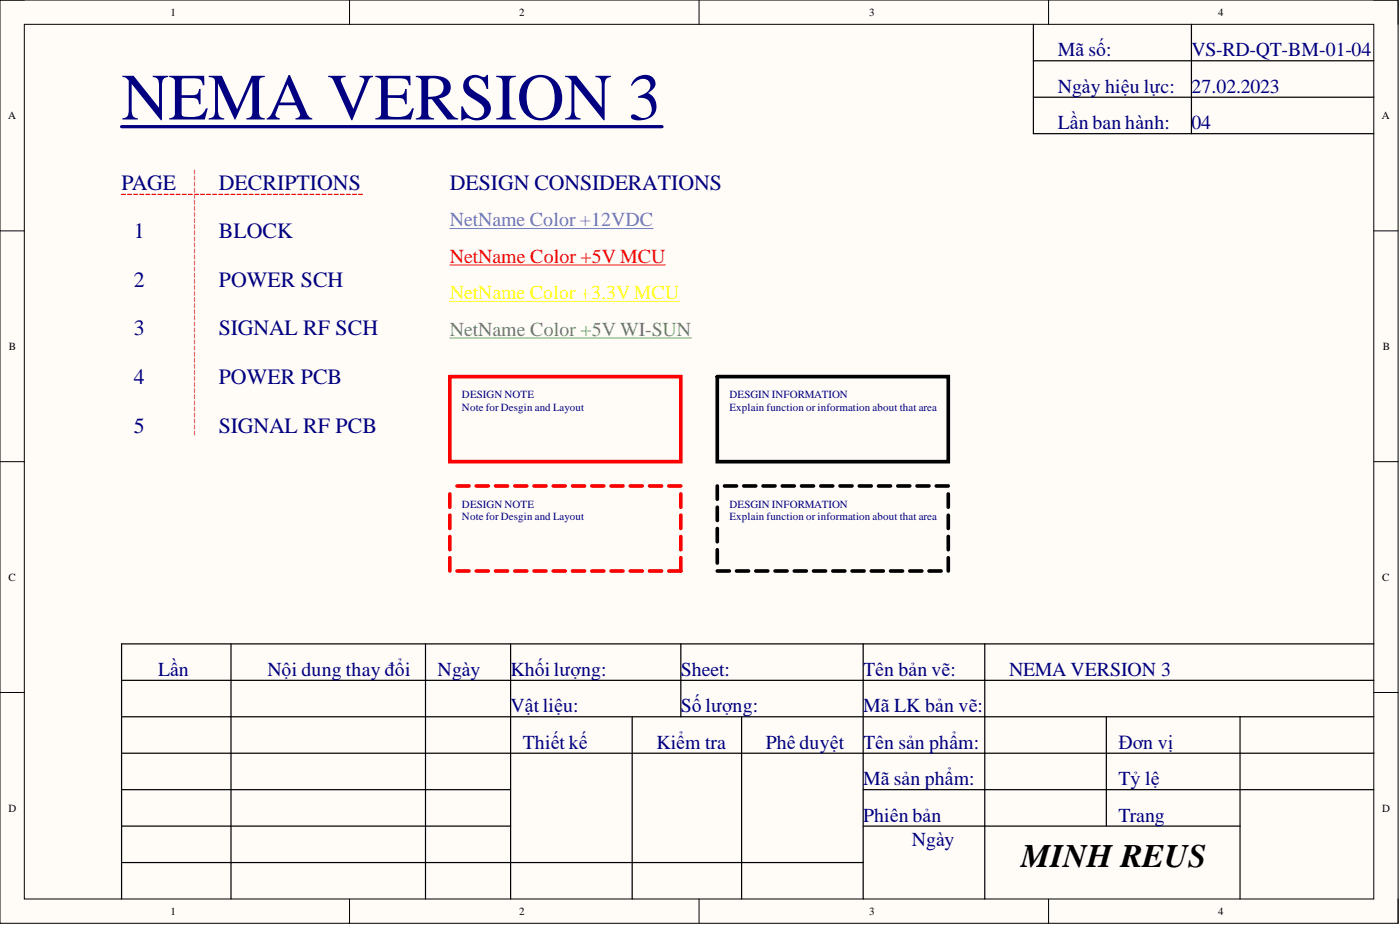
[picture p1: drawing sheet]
<svg xmlns="http://www.w3.org/2000/svg" width="292mm" height="193mm" viewBox="0 0 292 193" stroke-linecap="round" stroke-linejoin="round" font-family="sans-serif">
<defs><g id="words">
<text font-size="13.8" fill="#000080" x="25.4" y="24.9">NEMA VERSION 3</text>
<text font-size="6.8" x="213.1" y="181">MINH REUS</text>
<g font-size="4.6" fill="#000080">
<text x="25.4" y="39.5">PAGE</text>
<text x="45.7" y="39.5">DECRIPTIONS</text>
<text x="93.9" y="39.5">DESIGN CONSIDERATIONS</text>
<text x="27.9" y="49.7">1</text>
<text x="45.7" y="49.7">BLOCK</text>
<text x="27.9" y="59.8">2</text>
<text x="45.7" y="59.8">POWER SCH</text>
<text x="27.9" y="70">3</text>
<text x="45.7" y="70">SIGNAL RF SCH</text>
<text x="27.9" y="80.1">4</text>
<text x="45.7" y="80.1">POWER PCB</text>
<text x="27.9" y="90.2">5</text>
<text x="45.7" y="90.2">SIGNAL RF PCB</text>
</g>
<g font-size="4.1" fill="#000080">
<text x="220.7" y="11.8">Mã số:</text>
<text x="248.6" y="11.8">VS-RD-QT-BM-01-04</text>
<text x="220.7" y="19.4">Ngày hiệu lực:</text>
<text x="248.6" y="19.4">27.02.2023</text>
<text x="220.7" y="27">Lần ban hành:</text>
<text x="248.6" y="27">04</text>
<text x="33" y="141">Lần</text>
<text x="55.8" y="141">Nội dung thay đổi</text>
<text x="91.3" y="141">Ngày</text>
<text x="106.5" y="141">Khối lượng:</text>
<text x="142" y="141">Sheet:</text>
<text x="180.1" y="141">Tên bản vẽ:</text>
<text x="210.5" y="141">NEMA VERSION 3</text>
<text x="106.5" y="148.6">Vật liệu:</text>
<text x="142" y="148.6">Số lượng:</text>
<text x="180.1" y="148.6">Mã LK bản vẽ:</text>
<text x="109.1" y="156.2">Thiết kế</text>
<text x="137" y="156.2">Kiểm tra</text>
<text x="159.8" y="156.2">Phê duyệt</text>
<text x="180.1" y="156.2">Tên sản phẩm:</text>
<text x="233.4" y="156.2">Đơn vị</text>
<text x="180.1" y="163.8">Mã sản phẩm:</text>
<text x="233.4" y="163.8">Tỷ lệ</text>
<text x="180.1" y="171.4">Phiên bản</text>
<text x="233.4" y="171.4">Trang</text>
<text x="190.2" y="176.5">Ngày</text>
</g>
<text font-size="4.1" fill="#4a86e8" x="93.9" y="47.2">NetName Color +12VDC</text>
<text font-size="4.1" fill="#c00" x="93.9" y="54.8">NetName Color +5V MCU</text>
<text font-size="4.1" fill="#ff0" x="93.9" y="62.4">NetName Color +3.3V MCU</text>
<text font-size="4.1" fill="#6aa84f" x="93.9" y="70">NetName Color +5V WI-SUN</text>
<g font-size="2.3">
<text x="35.6" y="3.3">1</text>
<text x="108.3" y="3.3">2</text>
<text x="181.4" y="3.3">3</text>
<text x="254.2" y="3.3">4</text>
<text x="1.7" y="24.8">A</text>
<text x="288.3" y="24.8">A</text>
<text x="1.9" y="73">B</text>
<text x="288.5" y="73">B</text>
<text x="1.8" y="121.1">C</text>
<text x="288.4" y="121.1">C</text>
<text x="1.8" y="169.3">D</text>
<text x="288.4" y="169.3">D</text>
<text x="35.6" y="190.8">1</text>
<text x="108.3" y="190.8">2</text>
<text x="181.4" y="190.8">3</text>
<text x="254.2" y="190.8">4</text>
</g>
<g font-size="2.3" fill="#000080">
<text x="96.4" y="83.1">DESIGN NOTE</text>
<text x="152.2" y="83.1">DESGIN INFORMATION</text>
<text x="96.4" y="85.7">Note for Desgin and Layout</text>
<text x="152.2" y="85.7">Explain function or information about that area</text>
<text x="96.4" y="105.9">DESIGN NOTE</text>
<text x="152.2" y="105.9">DESGIN INFORMATION</text>
<text x="96.4" y="108.5">Note for Desgin and Layout</text>
<text x="152.2" y="108.5">Explain function or information about that area</text>
</g>
</g></defs>
<path d="M0 0h291.7v192.6h-291.7z" fill-rule="evenodd" fill="#fffcf8"/>
<path d="M0 0h291.7v192.6h-291.7z" fill="none" stroke="#000" stroke-width=".21"/>
<path d="M5.1 5.1h281.5v182.4h-281.5z" fill-rule="evenodd" fill="#fffcf8"/>
<g fill="none" stroke="#000" stroke-width=".21">
<path d="M0 0h5.1M5.1 5.1h281.5v182.4h-281.5zM72.9 0v5.1M145.9 0v5.1M218.8 0v5.1M286.6 0h5.1v5.1M0 48.2h5.1M286.6 48.2h5.1M0 96.3h5.1M286.6 96.3h5.1M0 144.5h5.1M286.6 144.5h5.1"/>
<path d="M72.9 187.5v5.1M145.9 187.5v5.1M218.8 187.5v5.1M291.7 187.5v5.1"/>
</g>
<g fill="none" stroke="#000" stroke-width=".25">
<path d="M215.6 5.1v22.8h71M215.6 12.7h71M248.6 5.1v22.8M215.6 20.3h71M48.2 134.3v53.2M88.8 134.3v53.2M106.5 134.3v53.2M142 134.3v15.2M180.1 134.3v53.2M205.5 134.3v53.2M286.6 134.3h-261.2v53.2M25.4 141.9h261.2"/>
<path d="M25.4 149.5h261.2M25.4 157.1h261.2M131.9 149.5v38M154.7 149.5v38M230.8 149.5v22.8M258.7 149.5v38M25.4 164.7h81.1M25.4 172.3h81.1M25.4 179.9h154.7M180.1 164.7h106.5M180.1 172.3h78.6"/>
</g>
<path d="M25.4 26.4h112.7" fill="none" stroke="#000080" stroke-width=".68"/>
<path d="M93.9 47.7h42.4" fill="none" stroke="#4a86e8" stroke-width=".21"/>
<path d="M93.9 55.3h44.9" fill="none" stroke="#c00" stroke-width=".21"/>
<path d="M93.9 62.9h48" fill="none" stroke="#ff0" stroke-width=".21"/>
<path d="M93.9 70.5h50.3" fill="none" stroke="#6aa84f" stroke-width=".21"/>
<g fill="none" stroke="#c00" stroke-width=".25">
<path d="M25.4 40.6h.8M26.6 40.6h.8M27.9 40.6h.8M29.2 40.6h.8M30.4 40.6h.8M31.7 40.6h.8M33 40.6h.8M34.2 40.6h.8M35.5 40.6h.8M36.8 40.6h.8M38 40.6h.8M39.3 40.6h.8"/>
<path d="M40.6 40.6h.8M41.9 40.6h.7M43.1 40.6h.8M44.4 40.6h.8M45.7 40.6h.8M46.9 40.6h.8M48.2 40.6h.8M49.5 40.6h.8M50.7 40.6h.8M52 40.6h.8M53.3 40.6h.8M54.5 40.6h.8"/>
<path d="M55.8 40.6h.8M57.1 40.6h.8M58.3 40.6h.8M59.6 40.6h.8M60.9 40.6h.8M62.1 40.6h.8M63.4 40.6h.8M64.7 40.6h.8M66 40.6h.7M67.2 40.6h.8M68.5 40.6h.8M69.8 40.6h.7"/>
<path d="M71 40.6h.8M72.3 40.6h.8M73.6 40.6h.8M74.8 40.6h.8"/>
</g>
<g fill="none" stroke="#e06666" stroke-width=".25">
<path d="M40.6 35.5v.8M40.6 36.8v.7M40.6 38v.8M40.6 39.3v.8M40.6 40.6v.7M40.6 41.8v.8M40.6 43.1v.8M40.6 44.4v.8M40.6 45.6v.8M40.6 46.9v.8M40.6 48.2v.8M40.6 49.4v.8"/>
<path d="M40.6 50.7v.8M40.6 52v.8M40.6 53.2v.8M40.6 54.5v.8M40.6 55.8v.8M40.6 57v.8M40.6 58.3v.8M40.6 59.6v.8M40.6 60.8v.8M40.6 62.1v.8M40.6 63.4v.8M40.6 64.6v.8"/>
<path d="M40.6 65.9v.8M40.6 67.2v.8M40.6 68.4v.8M40.6 69.7v.8M40.6 71v.8M40.6 72.2v.8M40.6 73.5v.8M40.6 74.8v.8M40.6 76v.8M40.6 77.3v.8M40.6 78.6v.8M40.6 79.8v.8"/>
<path d="M40.6 81.1v.8M40.6 82.4v.8M40.6 83.6v.8M40.6 84.9v.8M40.6 86.2v.8M40.6 87.4v.8M40.6 88.7v.8M40.6 90v.8"/>
</g>
<g fill="none" stroke="#000" stroke-width=".76">
<path d="M149.7 78.6h48.2v17.7h-48.2zM149.7 101.4v2.8M149.7 105.8v2.8M149.7 110.2v2.8M149.7 114.7v2.8M149.7 119.1h2.5M151.2 101.4h2.5M153.7 119.1h2.5M155.2 101.4h2.5M157.7 119.1h2.5M159.2 101.4h2.5M161.7 119.1h2.5"/>
<path d="M163.2 101.4h2.5M165.7 119.1h2.5M167.2 101.4h2.5M169.7 119.1h2.6M171.2 101.4h2.6M173.8 119.1h2.5M175.3 101.4h2.5M177.8 119.1h2.5M179.3 101.4h2.5M181.8 119.1h2.5M183.3 101.4h2.5M185.8 119.1h2.5"/>
<path d="M187.3 101.4h2.5M189.8 119.1h2.5M191.3 101.4h2.5M193.8 119.1h2.6M195.3 101.4h2.6M197.9 103v2.8M197.9 107.5v2.7M197.9 111.9v2.8M197.9 116.4v2.7"/>
</g>
<g fill="none" stroke="#f00" stroke-width=".76">
<path d="M93.9 78.6h48.1v17.7h-48.1zM93.9 103v2.8M93.9 107.5v2.7M93.9 111.9v2.8M93.9 116.3v2.8M95.4 119.1h2.5M95.4 101.4h2.5M99.4 119.1h2.5M99.4 101.4h2.5M103.4 119.1h2.5M103.4 101.4h2.5M107.4 119.1h2.5"/>
<path d="M107.4 101.4h2.5M111.4 119.1h2.5M111.4 101.4h2.5M115.4 119.1h2.5M115.4 101.4h2.5M119.5 119.1h2.5M119.5 101.4h2.5M123.5 119.1h2.5M123.5 101.4h2.5M127.5 119.1h2.5M127.5 101.4h2.5M131.5 119.1h2.5"/>
<path d="M131.5 101.4h2.5M135.5 119.1h2.5M135.5 101.4h2.5M139.5 101.4h2.5M142 116.3v2.8h-2.5M142 103v2.8M142 107.5v2.7M142 111.9v2.8"/>
</g>
<use href="#words"/>
</svg>
